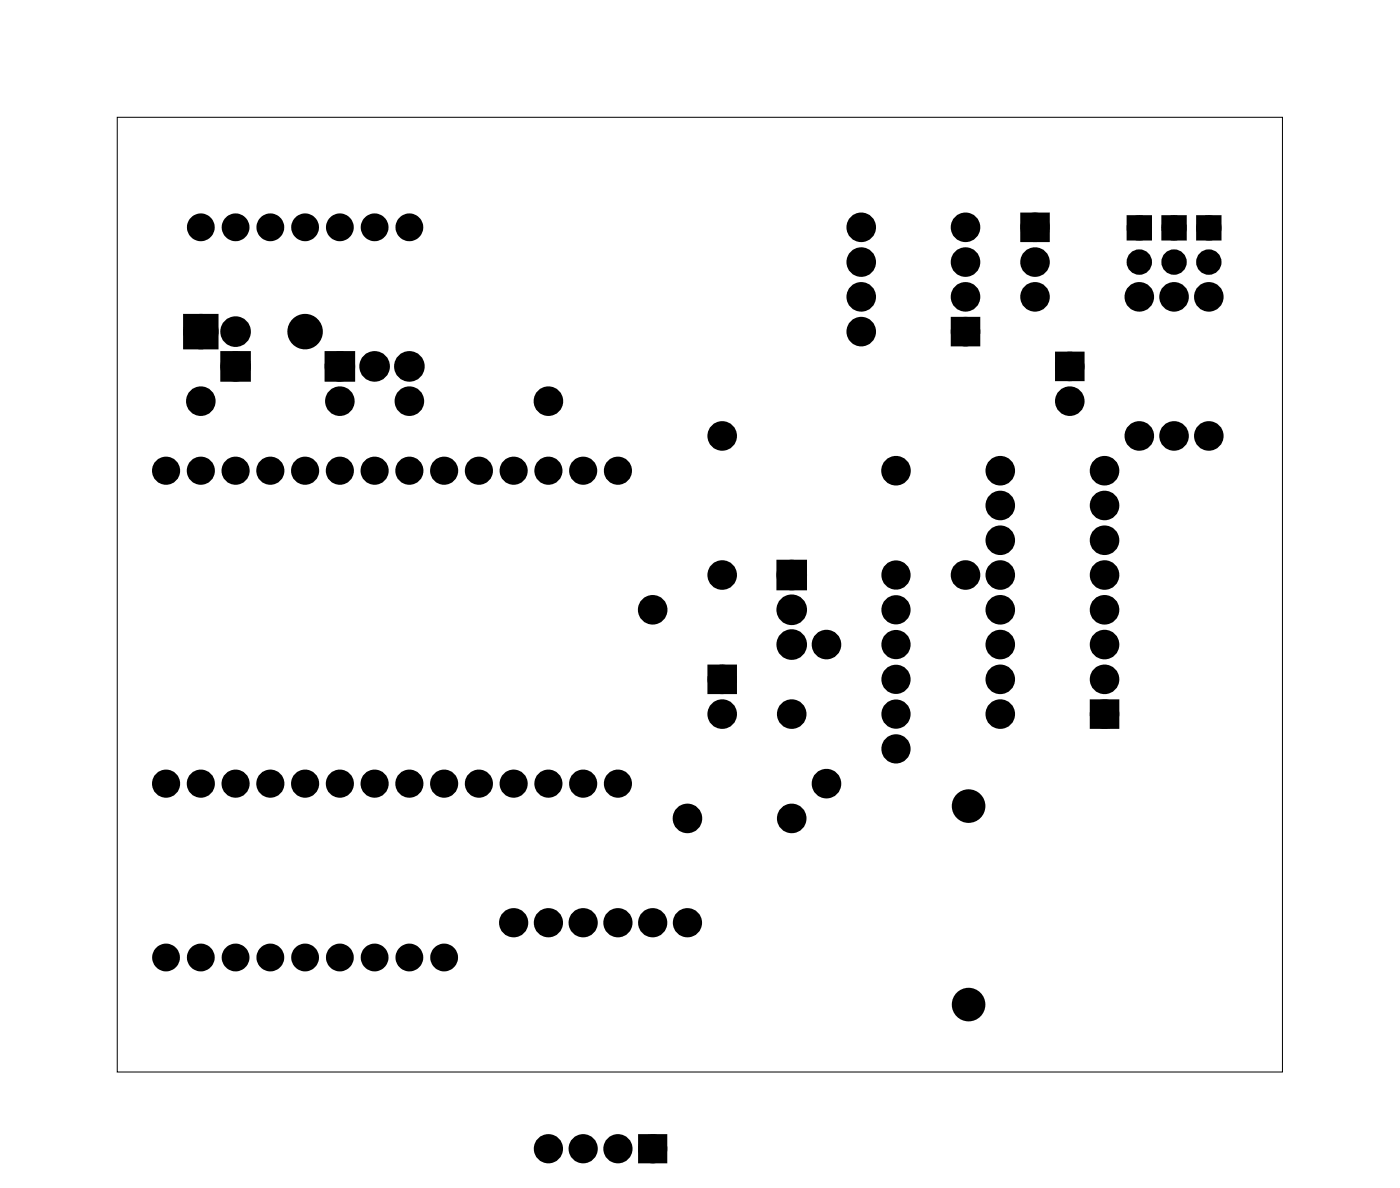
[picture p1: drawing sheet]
<svg xmlns="http://www.w3.org/2000/svg" width="102mm" height="87mm" viewBox="0 0 102 87" stroke-linecap="round" stroke-linejoin="round" font-family="sans-serif">
<path d="M8.6 8.6h85.1v69.7h-85.1z" fill="none" stroke="#000" stroke-width=".07"/>
<g fill="#000">
<path d="M74.9 15.9h1.4v1.4h-1.4zM82.7 16h1.2v1.2h-1.2zM85.2 16h1.2v1.2h-1.2zM87.7 16h1.2v1.2h-1.2zM13.8 23.3h1.8v1.8h-1.8zM16.5 26h1.5v1.5h-1.5zM24.1 26h1.5v1.5h-1.5zM69.9 23.5h1.4v1.4h-1.4zM77.5 26.1h1.4v1.4h-1.4zM52.1 48.9h1.4v1.4h-1.4zM57.1 41.3h1.5v1.4h-1.5zM80 51.5h1.4v1.4h-1.4z"/>
<path d="M47 83.2h1.4v1.4h-1.4z"/>
<circle cx="14.7" cy="16.6" r=".64"/>
<circle cx="17.2" cy="16.6" r=".64"/>
<circle cx="19.8" cy="16.6" r=".64"/>
<circle cx="22.3" cy="16.6" r=".64"/>
<circle cx="24.8" cy="16.6" r=".64"/>
<circle cx="27.4" cy="16.6" r=".64"/>
<circle cx="29.9" cy="16.6" r=".64"/>
<circle cx="12.1" cy="69.9" r=".64"/>
<circle cx="14.7" cy="69.9" r=".64"/>
<circle cx="17.2" cy="69.9" r=".64"/>
<circle cx="19.8" cy="69.9" r=".64"/>
<circle cx="22.3" cy="69.9" r=".64"/>
<circle cx="24.8" cy="69.9" r=".64"/>
<circle cx="27.4" cy="69.9" r=".64"/>
<circle cx="29.9" cy="69.9" r=".64"/>
<circle cx="32.5" cy="69.9" r=".64"/>
</g>
<g fill="none" stroke="#000" stroke-width=".76" stroke-linecap="butt">
<path d="M74.9 15.9h1.4v1.4h-1.4zM13.8 23.3h1.8v1.8h-1.8zM16.5 26h1.5v1.5h-1.5zM24.1 26h1.5v1.5h-1.5zM69.9 23.5h1.4v1.4h-1.4zM77.5 26.1h1.4v1.4h-1.4zM52.1 48.9h1.4v1.4h-1.4zM57.1 41.3h1.5v1.4h-1.5zM80 51.5h1.4v1.4h-1.4z"/>
<circle cx="62.9" cy="19.1" r=".7"/>
<circle cx="62.9" cy="16.6" r=".7"/>
<circle cx="70.6" cy="19.1" r=".7"/>
<circle cx="70.6" cy="16.6" r=".7"/>
<circle cx="75.6" cy="16.6" r=".7"/>
<circle cx="75.6" cy="19.1" r=".7"/>
<circle cx="14.7" cy="24.2" r=".91"/>
<circle cx="14.7" cy="29.3" r=".7"/>
<circle cx="17.2" cy="26.8" r=".74"/>
<circle cx="17.2" cy="24.2" r=".74"/>
<circle cx="22.3" cy="24.2" r=".91"/>
<circle cx="24.8" cy="29.3" r=".7"/>
<circle cx="24.8" cy="26.8" r=".74"/>
<circle cx="27.4" cy="26.8" r=".74"/>
<circle cx="29.9" cy="29.3" r=".7"/>
<circle cx="29.9" cy="26.8" r=".74"/>
<circle cx="40.1" cy="29.3" r=".7"/>
<circle cx="52.8" cy="31.8" r=".7"/>
<circle cx="62.9" cy="24.2" r=".7"/>
<circle cx="62.9" cy="21.7" r=".7"/>
<circle cx="65.5" cy="34.4" r=".7"/>
<circle cx="70.6" cy="24.2" r=".7"/>
<circle cx="70.6" cy="21.7" r=".7"/>
<circle cx="73.1" cy="39.5" r=".7"/>
<circle cx="73.1" cy="36.9" r=".7"/>
<circle cx="73.1" cy="34.4" r=".7"/>
<circle cx="75.6" cy="21.7" r=".7"/>
<circle cx="78.2" cy="26.8" r=".7"/>
<circle cx="78.2" cy="29.3" r=".7"/>
<circle cx="80.7" cy="39.5" r=".7"/>
<circle cx="80.7" cy="34.4" r=".7"/>
<circle cx="80.7" cy="36.9" r=".7"/>
<circle cx="83.3" cy="21.7" r=".7"/>
<circle cx="83.3" cy="31.8" r=".7"/>
<circle cx="85.8" cy="21.7" r=".7"/>
<circle cx="85.8" cy="31.8" r=".7"/>
<circle cx="88.3" cy="21.7" r=".7"/>
<circle cx="88.3" cy="31.8" r=".7"/>
<circle cx="47.7" cy="44.5" r=".7"/>
<circle cx="50.2" cy="59.8" r=".7"/>
<circle cx="52.8" cy="49.6" r=".7"/>
<circle cx="52.8" cy="52.2" r=".7"/>
<circle cx="52.8" cy="42" r=".7"/>
<circle cx="57.9" cy="44.5" r=".74"/>
<circle cx="57.9" cy="42" r=".74"/>
<circle cx="57.9" cy="47.1" r=".74"/>
<circle cx="57.9" cy="59.8" r=".7"/>
<circle cx="57.9" cy="52.2" r=".7"/>
<circle cx="60.4" cy="47.1" r=".7"/>
<circle cx="60.4" cy="57.2" r=".7"/>
<circle cx="70.6" cy="42" r=".7"/>
<circle cx="73.1" cy="52.2" r=".7"/>
<circle cx="73.1" cy="47.1" r=".7"/>
<circle cx="73.1" cy="44.5" r=".7"/>
<circle cx="73.1" cy="49.6" r=".7"/>
<circle cx="73.1" cy="42" r=".7"/>
<circle cx="80.7" cy="52.2" r=".7"/>
<circle cx="80.7" cy="42" r=".7"/>
<circle cx="80.7" cy="44.5" r=".7"/>
<circle cx="80.7" cy="49.6" r=".7"/>
<circle cx="80.7" cy="47.1" r=".7"/>
</g>
<g fill="#000">
<circle cx="62.9" cy="19.1" r=".7"/>
<circle cx="62.9" cy="16.6" r=".7"/>
<circle cx="70.6" cy="19.1" r=".7"/>
<circle cx="70.6" cy="16.6" r=".7"/>
<circle cx="75.6" cy="16.6" r=".7"/>
<circle cx="75.6" cy="19.1" r=".7"/>
<circle cx="83.3" cy="16.6" r=".6"/>
<circle cx="83.3" cy="19.1" r=".6"/>
<circle cx="85.8" cy="16.6" r=".6"/>
<circle cx="85.8" cy="19.1" r=".6"/>
<circle cx="88.3" cy="16.6" r=".6"/>
<circle cx="88.3" cy="19.1" r=".6"/>
<circle cx="12.1" cy="34.4" r=".72"/>
<circle cx="14.7" cy="24.2" r=".91"/>
<circle cx="14.7" cy="29.3" r=".7"/>
<circle cx="14.7" cy="34.4" r=".72"/>
<circle cx="17.2" cy="26.8" r=".74"/>
<circle cx="17.2" cy="24.2" r=".74"/>
<circle cx="17.2" cy="34.4" r=".72"/>
<circle cx="19.8" cy="34.4" r=".72"/>
<circle cx="22.3" cy="24.2" r=".91"/>
<circle cx="22.3" cy="34.4" r=".72"/>
<circle cx="24.8" cy="29.3" r=".7"/>
<circle cx="24.8" cy="34.4" r=".72"/>
<circle cx="24.8" cy="26.8" r=".74"/>
<circle cx="27.4" cy="34.4" r=".72"/>
<circle cx="27.4" cy="26.8" r=".74"/>
<circle cx="29.9" cy="29.3" r=".7"/>
<circle cx="29.9" cy="26.8" r=".74"/>
<circle cx="29.9" cy="34.4" r=".72"/>
<circle cx="32.5" cy="34.4" r=".72"/>
<circle cx="35" cy="34.4" r=".72"/>
<circle cx="37.5" cy="34.4" r=".72"/>
<circle cx="40.1" cy="29.3" r=".7"/>
<circle cx="40.1" cy="34.4" r=".72"/>
<circle cx="42.6" cy="34.4" r=".72"/>
<circle cx="45.2" cy="34.4" r=".72"/>
<circle cx="52.8" cy="31.8" r=".7"/>
<circle cx="62.9" cy="21.7" r=".7"/>
<circle cx="62.9" cy="24.2" r=".7"/>
<circle cx="65.5" cy="34.4" r=".7"/>
<circle cx="70.6" cy="21.7" r=".7"/>
<circle cx="70.6" cy="24.2" r=".7"/>
<circle cx="73.1" cy="34.4" r=".7"/>
<circle cx="73.1" cy="36.9" r=".7"/>
<circle cx="73.1" cy="39.5" r=".7"/>
<circle cx="75.6" cy="21.7" r=".7"/>
<circle cx="78.2" cy="26.8" r=".7"/>
<circle cx="78.2" cy="29.3" r=".7"/>
<circle cx="80.7" cy="36.9" r=".7"/>
<circle cx="80.7" cy="34.4" r=".7"/>
<circle cx="80.7" cy="39.5" r=".7"/>
<circle cx="83.3" cy="31.8" r=".7"/>
<circle cx="83.3" cy="21.7" r=".7"/>
<circle cx="85.8" cy="31.8" r=".7"/>
<circle cx="85.8" cy="21.7" r=".7"/>
<circle cx="88.3" cy="31.8" r=".7"/>
<circle cx="88.3" cy="21.7" r=".7"/>
<circle cx="12.1" cy="57.2" r=".72"/>
<circle cx="14.7" cy="57.2" r=".72"/>
<circle cx="17.2" cy="57.2" r=".72"/>
<circle cx="19.8" cy="57.2" r=".72"/>
<circle cx="22.3" cy="57.2" r=".72"/>
<circle cx="24.8" cy="57.2" r=".72"/>
<circle cx="27.4" cy="57.2" r=".72"/>
<circle cx="29.9" cy="57.2" r=".72"/>
<circle cx="32.5" cy="57.2" r=".72"/>
<circle cx="35" cy="57.2" r=".72"/>
<circle cx="37.5" cy="57.2" r=".72"/>
<circle cx="40.1" cy="57.2" r=".72"/>
<circle cx="42.6" cy="57.2" r=".72"/>
<circle cx="45.2" cy="57.2" r=".72"/>
<circle cx="47.7" cy="44.5" r=".7"/>
<circle cx="50.2" cy="59.8" r=".7"/>
<circle cx="52.8" cy="52.2" r=".7"/>
<circle cx="52.8" cy="49.6" r=".7"/>
<circle cx="52.8" cy="42" r=".7"/>
<circle cx="57.9" cy="42" r=".74"/>
<circle cx="57.9" cy="47.1" r=".74"/>
<circle cx="57.9" cy="44.5" r=".74"/>
<circle cx="57.9" cy="52.2" r=".7"/>
<circle cx="57.9" cy="59.8" r=".7"/>
<circle cx="60.4" cy="47.1" r=".7"/>
<circle cx="60.4" cy="57.2" r=".7"/>
<circle cx="65.5" cy="54.7" r=".72"/>
<circle cx="65.5" cy="47.1" r=".72"/>
<circle cx="65.5" cy="52.2" r=".72"/>
<circle cx="65.5" cy="49.6" r=".72"/>
<circle cx="65.5" cy="42" r=".72"/>
<circle cx="65.5" cy="44.5" r=".72"/>
<circle cx="70.6" cy="42" r=".7"/>
<circle cx="70.8" cy="58.9" r="1.1"/>
<circle cx="73.1" cy="52.2" r=".7"/>
<circle cx="73.1" cy="47.1" r=".7"/>
<circle cx="73.1" cy="49.6" r=".7"/>
<circle cx="73.1" cy="44.5" r=".7"/>
<circle cx="73.1" cy="42" r=".7"/>
<circle cx="80.7" cy="47.1" r=".7"/>
<circle cx="80.7" cy="42" r=".7"/>
<circle cx="80.7" cy="52.2" r=".7"/>
<circle cx="80.7" cy="44.5" r=".7"/>
<circle cx="80.7" cy="49.6" r=".7"/>
<circle cx="37.5" cy="67.4" r=".72"/>
<circle cx="40.1" cy="67.4" r=".72"/>
<circle cx="42.6" cy="67.4" r=".72"/>
<circle cx="45.2" cy="67.4" r=".72"/>
<circle cx="47.7" cy="67.4" r=".72"/>
<circle cx="50.2" cy="67.4" r=".72"/>
<circle cx="70.8" cy="73.4" r="1.1"/>
<circle cx="40.1" cy="83.9" r=".72"/>
<circle cx="42.6" cy="83.9" r=".72"/>
<circle cx="45.2" cy="83.9" r=".72"/>
<circle cx="47.7" cy="83.9" r=".72"/>
</g>
<g fill="none" stroke="#000" stroke-width=".25">
<circle cx="70.8" cy="58.9" r="1.1"/>
<circle cx="70.8" cy="73.4" r="1.1"/>
</g>
<g fill="none" stroke="#000" stroke-width=".61" stroke-linecap="butt">
<circle cx="12.1" cy="34.4" r=".72"/>
<circle cx="14.7" cy="34.4" r=".72"/>
<circle cx="17.2" cy="34.4" r=".72"/>
<circle cx="19.8" cy="34.4" r=".72"/>
<circle cx="22.3" cy="34.4" r=".72"/>
<circle cx="24.8" cy="34.4" r=".72"/>
<circle cx="27.4" cy="34.4" r=".72"/>
<circle cx="29.9" cy="34.4" r=".72"/>
<circle cx="32.5" cy="34.4" r=".72"/>
<circle cx="35" cy="34.4" r=".72"/>
<circle cx="37.5" cy="34.4" r=".72"/>
<circle cx="40.1" cy="34.4" r=".72"/>
<circle cx="42.6" cy="34.4" r=".72"/>
<circle cx="45.2" cy="34.4" r=".72"/>
<circle cx="12.1" cy="57.2" r=".72"/>
<circle cx="14.7" cy="57.2" r=".72"/>
<circle cx="17.2" cy="57.2" r=".72"/>
<circle cx="19.8" cy="57.2" r=".72"/>
<circle cx="22.3" cy="57.2" r=".72"/>
<circle cx="24.8" cy="57.2" r=".72"/>
<circle cx="27.4" cy="57.2" r=".72"/>
<circle cx="29.9" cy="57.2" r=".72"/>
<circle cx="32.5" cy="57.2" r=".72"/>
<circle cx="35" cy="57.2" r=".72"/>
<circle cx="37.5" cy="57.2" r=".72"/>
<circle cx="40.1" cy="57.2" r=".72"/>
<circle cx="42.6" cy="57.2" r=".72"/>
<circle cx="45.2" cy="57.2" r=".72"/>
</g>
<g fill="none" stroke="#000" stroke-width=".76">
<circle cx="14.7" cy="16.6" r=".64"/>
<circle cx="17.2" cy="16.6" r=".64"/>
<circle cx="19.8" cy="16.6" r=".64"/>
<circle cx="22.3" cy="16.6" r=".64"/>
<circle cx="24.8" cy="16.6" r=".64"/>
<circle cx="27.4" cy="16.6" r=".64"/>
<circle cx="29.9" cy="16.6" r=".64"/>
<circle cx="12.1" cy="69.9" r=".64"/>
<circle cx="14.7" cy="69.9" r=".64"/>
<circle cx="17.2" cy="69.9" r=".64"/>
<circle cx="19.8" cy="69.9" r=".64"/>
<circle cx="22.3" cy="69.9" r=".64"/>
<circle cx="24.8" cy="69.9" r=".64"/>
<circle cx="27.4" cy="69.9" r=".64"/>
<circle cx="29.9" cy="69.9" r=".64"/>
<circle cx="32.5" cy="69.9" r=".64"/>
</g>
<g fill="none" stroke="#000" stroke-width=".69" stroke-linecap="butt">
<path d="M47 83.2h1.4v1.4h-1.4z"/>
<circle cx="65.5" cy="47.1" r=".72"/>
<circle cx="65.5" cy="49.6" r=".72"/>
<circle cx="65.5" cy="44.5" r=".72"/>
<circle cx="65.5" cy="54.7" r=".72"/>
<circle cx="65.5" cy="52.2" r=".72"/>
<circle cx="65.5" cy="42" r=".72"/>
<circle cx="37.5" cy="67.4" r=".72"/>
<circle cx="40.1" cy="67.4" r=".72"/>
<circle cx="42.6" cy="67.4" r=".72"/>
<circle cx="45.2" cy="67.4" r=".72"/>
<circle cx="47.7" cy="67.4" r=".72"/>
<circle cx="50.2" cy="67.4" r=".72"/>
<circle cx="40.1" cy="83.9" r=".72"/>
<circle cx="42.6" cy="83.9" r=".72"/>
<circle cx="45.2" cy="83.9" r=".72"/>
<circle cx="47.7" cy="83.9" r=".72"/>
</g>
<g fill="none" stroke="#000" stroke-width=".65" stroke-linecap="butt">
<path d="M82.7 16h1.2v1.2h-1.2zM85.2 16h1.2v1.2h-1.2zM87.7 16h1.2v1.2h-1.2z"/>
<circle cx="83.3" cy="19.1" r=".6"/>
<circle cx="83.3" cy="16.6" r=".6"/>
<circle cx="85.8" cy="19.1" r=".6"/>
<circle cx="85.8" cy="16.6" r=".6"/>
<circle cx="88.3" cy="19.1" r=".6"/>
<circle cx="88.3" cy="16.6" r=".6"/>
</g>
</svg>
